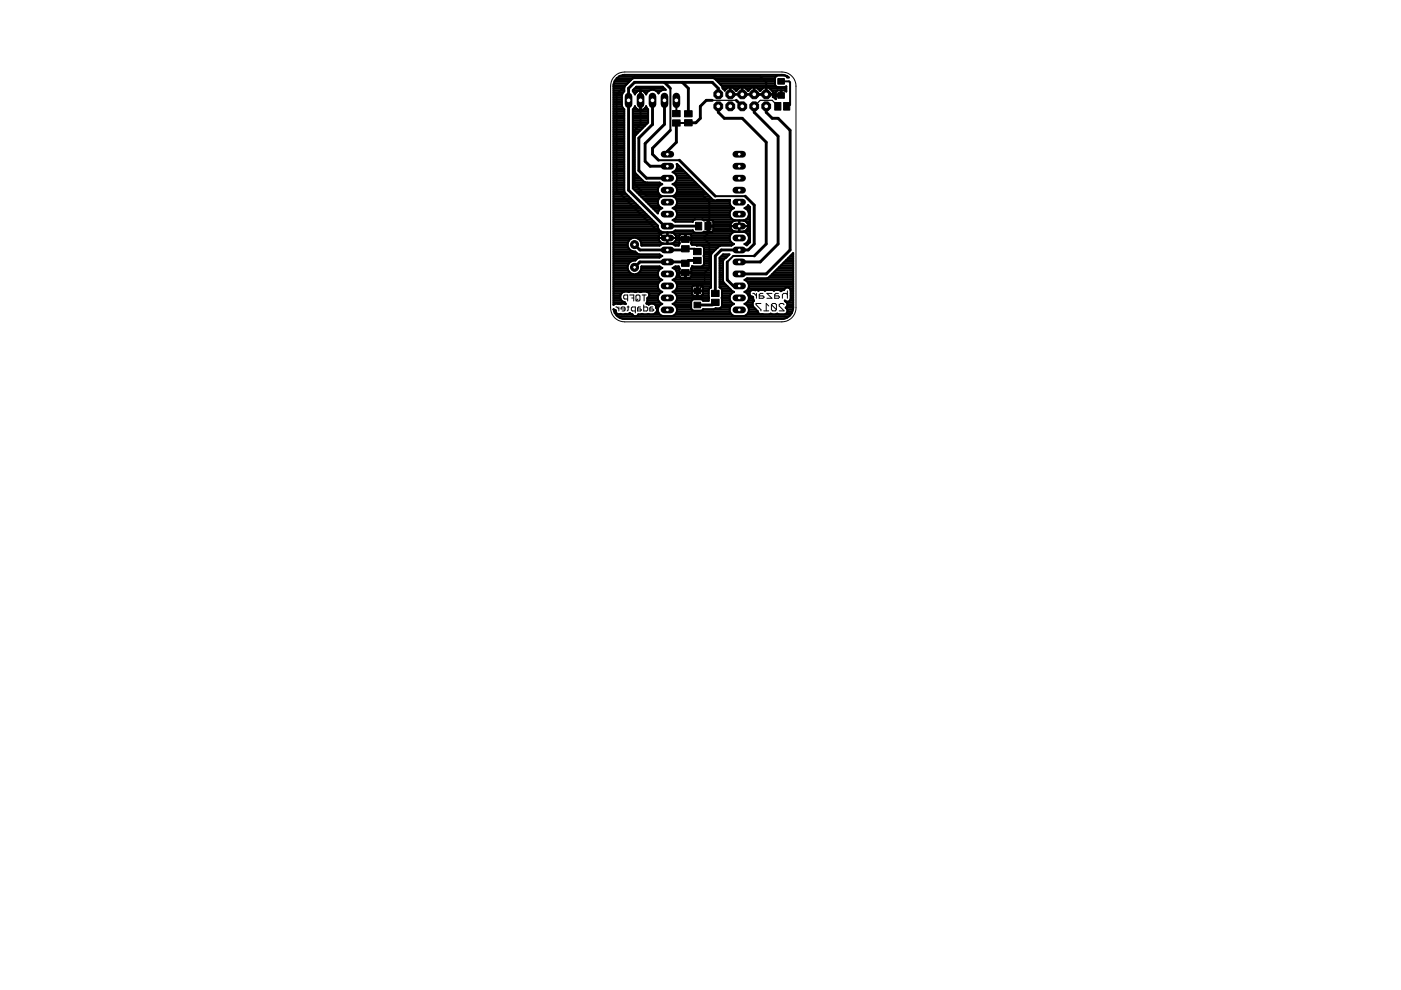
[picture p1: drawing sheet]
<svg xmlns="http://www.w3.org/2000/svg" width="297mm" height="210mm" viewBox="0 0 297 210" stroke-linecap="round" stroke-linejoin="round" font-family="sans-serif">
<g fill="none" stroke="#000" stroke-width=".21">
<path d="M130.6 65.1h.2l.4 .4M131.2 65.1v.8M132.5 65.5h-.8l.2-.4h.4l.2 .2v.4l-.2 .2h-.4M133 65.1h.4M133.1 63.4h-.7l-.2-.2v-.4l.2-.3h.7v1.3M133.2 64.9v.8l-.2 .2M133.5 62.5h.9v1.3M133.9 63.2h.5M134.7 65.9h-.6l-.2-.2v-.4l.2-.2h.6v1.3M135 62.5h.5l.2 .3v.8l-.2 .2h-.5l-.2-.2v-.8zM135.3 63.4l-.5 .4M135.8 65.1h-.4l-.2 .2v.6h.6l.2-.2-.2-.2h-.6"/>
<path d="M136.1 62.5h.9M136.5 64.7v1.2h.6l.2-.2v-.4l-.2-.2h-.6M136.6 62.5v1.3M138.4 65.1h-.4l-.2 .2v.6h.6l.2-.2-.2-.2h-.6M159.6 62.2h.3l.5 .5M160.4 62.2v1M161.3 64.3h-1v.3l1 1.1v.2M161.8 62.2h-.6l-.2 .3v.7h.8l.2-.2-.2-.3h-.8M161.9 65.9h1.1M163 64.9l-.5-.6v1.6M163.6 64.6v1.1l.2 .2h.6l.2-.2M163.6 64.6l.2-.3h.6l.2 .3v1.1"/>
<path d="M163.6 64.6l1 1.1M163.7 62.2h-1.1l1.1 1h-1.1M165 62.2h-.5l-.2 .3v.7h.7l.3-.2-.3-.3h-.7M166.2 64.6l-.2-.3h-.5l-.3 .3v.3l1 1h-1M166.9 61.7v1.5M166.9 62.5l-.2-.3h-.6l-.2 .3v.7"/>
</g>
<g fill="#000" stroke="#000" stroke-width=".21">
<path d="M164.9 16.7h1.4v1.1h-1.4zM164.9 19.6h1.4v1.2h-1.4zM142.6 25.4h1.6v1.3h-1.6zM142.6 23.4h1.6v1.3h-1.6zM145.1 23.5h1.6v1.3h-1.6zM145.1 25.4h1.6v1.3h-1.6zM164.3 21.7h1.3v1.6h-1.3zM166.1 21.7h1.3v1.6h-1.3zM144.5 52.1h1.6v1.3h-1.6zM144.5 50.1h1.6v1.3h-1.6zM144.5 55.2h1.6v1.3h-1.6zM144.5 57.2h1.6v1.3h-1.6z"/>
<path d="M147 54.6h1.7v1.3h-1.7zM147 52.7h1.7v1.3h-1.7zM147.5 47.1h1.3v1.6h-1.3zM149.5 47.1h1.3v1.6h-1.3zM147.2 64.1h1.3v1.2h-1.3zM147.2 61.1h1.3v1.2h-1.3zM150.9 61.6h1.6v1.3h-1.6zM150.9 63.5h1.6v1.3h-1.6z"/>
</g>
<g fill="none" stroke="#000" stroke-width=".61">
<path d="M140.9 17.5l1.2 1.2M144.7 17.5l1.2 1.2v5.4M138.3 21.3v5.1l-2.9 2.9v6.9l1.7 1.6h4.4M140.9 21.3v5.1l-4.1 4v3.8l1 1h3.7M142.1 27.6l-3.8 3.8v1.3l1.3 1.3M143.4 26.1v4.1l-1.9 1.9v.6M144 34l7.7 7.6M151 21.3h-1.2l-1.3 1.2v2.6l-1 .9h-1.6M152.3 20v-1.3l-1.3-1.2h-16.5l-1.2 1.2v21.6l7.6 7.6M152.3 22.5v1.3l1.3 1.3h3.8l5.1 5.1v21.5l-2.6 2.6M156.1 21.3l1.3 1.2M159.9 22.5v1.3l5.1 5.1v22.8l-3.8 3.8h-4.5"/>
<path d="M162.5 22.5v1.3l1.2 1.3h1.3l2.5 2.5v25.4l-5 5.1h-5.8M134.5 51.9l1.2 1.1h9.4M141.5 47.9h6.6M145.3 55.8l-.2-.3h-9.4l-1.2 1.2M145.9 55.2h1.9M154.2 55.5v3.9l1.3 1.2M158 41.6l1.9 1.9v8.2l-1.3 1.3h-5.7l-1.2 1.3v7.9M147.8 64.7h3.3"/>
</g>
<g fill="none" stroke="#000" stroke-width=".42">
<path d="M130.1 18.4h2.3M130.1 19.2h2.3M130.1 19.9h1.8M130.1 19.6h2M130.1 18.8h2.3M130.1 18.1h2.5M130.2 17.7h2.8M130.3 17.3h3.1M130.5 17h3.3M130.8 16.6l-.5 .6-.2 1.1v46.3l.4-.2h2.2l-1.1-.8M130.8 16.6l.6-.5 1.1-.2h33.3l1.1 .2 .4 .3h-.4l-.5-.4-1.8 .1-.3 .4v1.5l.5 .5M130.8 16.6h3.5"/>
<path d="M131.3 16.2h33.2M132.5 18.2l-.1 1.2-.6 .8v2.2l.6 .8v17.3l.1 .3 7 7a1.27 1.27 0 0 0 1 1.5h2l.7-.4h3.7M134 16.7l.3-.1h16.9a5.8 5.8 0 0 1 2 2l.5 .6M134.2 19.2h3.5M134.4 19.6h.5M134.5 18.8h6.4M134.5 16.2l-3.8 3.8v20.3l10.2 10.2M134.6 19.9h.1M134.9 18.4h5.6M135.7 19.2a1.23 1.23 0 0 0-1.1 .8l-.4-.6v-.3l.7-.7h5.6l.7 .6a1.33 1.33 0 0 0-1.6 .8 1.42 1.42 0 0 0-1.4-.8 1.42 1.42 0 0 0-1.2 1l-.4-.5-.7-.3M135.7 19.2v2l.1-2M135.7 19.9h.1"/>
<path d="M135.7 19.6h.1M136.7 19.6h.5M136.9 19.9h.1M139 19.2h1.2M139.4 19.6h.4M142.1 18.7v8.9M151.3 16.6h13M151.8 17h12.5M152.2 17.3h12.1M152.5 17.7h11.8M152.9 18.1h11.5M153.2 18.4h13.5"/>
<path d="M153.3 18.8h.8M153.7 19.2l.6-.6h.5v1.4h10.6l.2 .2M153.7 19.2h.1M154.8 19.2h.1M154.8 19.9h.1M154.8 19.6h.1M154.8 18.8h.1M154.9 18.6h.5l.7 .7 .7-.7h.5v1.5h-2.4zM155.6 18.8h1M156 19.2h.2M157.3 19.2h.1M157.3 19.9h.1"/>
<path d="M157.3 19.6h.1M157.3 18.8h.1M157.4 18.6h.5l.7 .7 .7-.7h.6v1.5h-2.5zM158.2 18.8h.9M158.5 19.2h.2M159.9 19.2h.1M159.9 19.9h.1M159.9 19.6h.1M159.9 18.8h.1M160 18.6h.5l.7 .7 .7-.7h.5v1.5h-2.4zM160.7 18.8h1M161.1 19.2h.2"/>
<path d="M161.2 16.2l1.3 1.3v2.5M162.4 19.2h.1M162.4 19.9h.1M162.4 19.6h.1M162.4 18.8h.1M163.2 18.8h3.5M163.6 19.2h3.1M163.9 20v-.6l-.9-.8h-.5v1.5h1.4v.5M163.9 19.9h.6M163.9 19.6h.6M164.9 19.2l-.4 .4M165.5 19.2v1.1h-1v.7"/>
<path d="M165.5 19.9h.2M165.5 19.6h.2M165.6 17.3h1.7l.2 .2v4.7l-.7 .3M165.7 19.2v1h-1.2v-.6M166.4 18.5l.3-.2v1.1l-.3-.2M166.7 16.2h.2M130.1 38.7h2.3M130.1 39.8h2.3M130.1 39.4h2.3M130.1 39h2.3M130.1 38.3h2.3M130.1 37.9h2.3"/>
<path d="M130.1 37.5h2.3M130.1 37.2h2.3M130.1 36.8h2.3M130.1 36.4h2.3M130.1 36h2.3M130.1 35.7h2.3M130.1 35.3h2.3M130.1 34.9h2.3M130.1 34.5h2.3M130.1 34.2h2.3M130.1 33.8h2.3M130.1 33.4h2.3"/>
<path d="M130.1 33h2.3M130.1 32.7h2.3M130.1 32.3h2.3M130.1 31.9h2.3M130.1 31.6h2.3M130.1 31.2h2.3M130.1 30.8h2.3M130.1 30.4h2.3M130.1 30.1h2.3M130.1 29.7h2.3M130.1 29.3h2.3M130.1 28.9h2.3"/>
<path d="M130.1 28.6h2.3M130.1 28.2h2.3M130.1 27.8h2.3M130.1 27.4h2.3M130.1 27.1h2.3M130.1 26.7h2.3M130.1 26.3h2.3M130.1 25.9h2.3M130.1 25.6h2.3M130.1 25.2h2.3M130.1 24.8h2.3M130.1 24.4h2.3"/>
<path d="M130.1 24.1h2.3M130.1 23.7h2.3M130.1 23.3h2.3M130.1 22.9h2M130.1 22.6h1.8M130.1 22.2h1.7M130.1 21.8h1.7M130.1 21.4h1.7M130.1 21.1h1.7M130.1 20.7h1.7M130.1 20.3h1.7M134.2 38.7h2.6"/>
<path d="M134.2 39.8h5.4M134.2 39.4h5.6M134.2 39h6.2M134.2 38.3h2.1M134.2 37.9h1.7M134.2 37.5h1.3M134.2 37.2h1M134.2 36.8h.6M134.2 36.4h.4M134.2 36h.3M134.2 35.7h.3M134.2 35.3h.3"/>
<path d="M134.2 34.9h.3M134.2 34.5h.3M134.2 34.2h.3M134.2 33.8h.3M134.2 33.4h.3M134.2 33h.3M134.2 32.7h.3M134.2 32.3h.3M134.2 31.9h.3M134.2 31.6h.3M134.2 31.2h.3M134.2 30.8h.3"/>
<path d="M134.2 30.4h.3M134.2 30.1h.3M134.2 29.7h.3M134.2 29.3h.3M134.2 28.9h.4M134.2 28.6h.7M134.2 28.2h1M134.2 27.8h1.4M134.2 27.4h1.8M134.2 27.1h2.2M134.2 26.7h2.5M134.2 26.3h2.9"/>
<path d="M134.2 25.9h3.2M134.2 25.6h3.2M134.2 25.2h3.2M134.2 24.8h3.2M134.2 24.4h3.2M134.2 24.1h3.2M134.2 23.7h3.2M134.2 23.3h1.2M134.4 22.9h.5M134.5 36.3l.2 .4 1.8 1.8 .4 .2h2.9l.6 .4a1.32 1.32 0 0 0-.9 1.2 1.32 1.32 0 0 0 .9 1.3 1.32 1.32 0 0 0-.9 1.3 1.32 1.32 0 0 0 .9 1.2l-.3 .2M134.6 22.6h.1M134.6 22.6l-.4 .6v16.7l5.3 5.4 .2-.7 .4-.3"/>
<path d="M134.6 22.6l.5 .6 .6 .2 .1-2.1v2.1a1.3 1.3 0 0 0 1.2-.9l.4 .7v2.8l-2.7 2.7-.2 .4M135.7 23.3h.1M135.7 22.9h.1M135.7 22.6h.1M135.7 22.2h.1M135.7 21.8h.1M135.7 21.4h.1M135.7 21.1h.1M135.7 20.7h.1M135.7 20.3h.1M135.8 21.3v5.1l-1.3 1.2v11.5l2.6 2.5h12l1.3 1.3v4.8l-.3 .2M136.1 23.3h1.3"/>
<path d="M136.7 22.9h.5M137 22.6h.1M139.6 34h4.4M142.6 39h5.2M142.8 36.4h2.4M143.1 36.8h2.5M143.2 39.4h5M143.2 38.7h4.2M143.3 36h1.5M143.4 21.3v2.8M143.4 37.2h2.5M143.4 39.8h5.2"/>
<path d="M143.4 38.3h3.7M143.5 35.7h.9M143.5 34.9h.2M143.5 37.5l-.2-.5-.7-.5a1.3 1.3 0 0 0 .9-1.7l7.7 7.6 .3 .1 3.3-.1a1.28 1.28 0 0 0 .8 1.7l-.3 .2M143.5 37.5a1.3 1.3 0 0 1-.9 1.6 1.32 1.32 0 0 1 1 1.2 1.32 1.32 0 0 1-1 1.3 1.32 1.32 0 0 1 1 1.3 1.32 1.32 0 0 1-1 1.2 1.3 1.3 0 0 1 .7 2M143.5 37.9h3.2M143.5 37.5h2.8M143.5 35.3h.6M145.9 26l-2.5 .1M163.9 20.6l.6 .4M163.9 20.6h.1M163.9 20.3h1.6"/>
<path d="M164.2 20.7h.3M130.1 48h9.4M130.1 46.5h8.1M130.1 42.4h3.9M130.1 49.1h10.2M130.1 58.1h9.4M130.1 59.6h9.8M130.1 59.2h10.1M130.1 58.9h9.6M130.1 58.5h9.5M130.1 57.8h3.5M130.1 57.4h3.1"/>
<path d="M130.1 57h3M130.1 56.6h3M130.1 56.3h3M130.1 55.9h3.2M130.1 55.5h3.6M130.1 55.1h4.7M130.1 54.8h5.1M130.1 54.4h10M130.1 54h9.8M130.1 53.6h4.9M130.1 53.3h4M130.1 52.9h3.4"/>
<path d="M130.1 52.5h3.1M130.1 52.1h3M130.1 51.8h3M130.1 51.4h3.1M130.1 51h3.2M130.1 50.7h3.6M130.1 50.3h9.6M130.1 49.9h9.7M130.1 49.5h10M130.1 48.8h9.7M130.1 48.4h9.5M130.1 47.6h9.2"/>
<path d="M130.1 47.3h8.8M130.1 46.9h8.5M130.1 46.1h7.7M130.1 45.8h7.3M130.1 45.4h7M130.1 45h6.6M130.1 44.7h6.2M130.1 44.3h5.8M130.1 43.9h5.5M130.1 43.5h5.1M130.1 43.2h4.7M130.1 42.8h4.3"/>
<path d="M130.1 42h3.6M130.1 41.7h3.2M130.1 41.3h2.8M130.1 40.9h2.5M130.1 40.5h2.3M130.1 40.2h2.3M133.1 52.2a1.48 1.48 0 0 0 1.6 1.1l.8 .6h4.3l.6 .4-.6 .3h-4.3l-.8 .6-1 .3-.4 .4M133.1 57l.6 .9 .5 .2M133.3 55.9l-.2 .5v.6M134.4 40.2h5.1M134.8 40.5h4.7M135.1 40.9h4.5"/>
<path d="M135.4 50.7h4.2M135.5 57.8h4M135.5 41.3h4.4M135.7 51h4.1M135.8 57.4h3.9M135.9 51.4h4.2M135.9 41.7h4.4M136 57l-.2 .5-1 .6M136 57h4M136 56.6h4M136 51.8h4.4M136.3 42h3.5"/>
<path d="M136.7 42.4h2.9M137 42.8h2.5M137.4 43.2h2.1M137.8 43.5h1.9M138.1 43.9h1.9M138.5 44.3h1.5M138.9 44.7h.8M139.3 45h.2M139.6 50.5h5.5l.2 .2 .3-.2h3.5M140 49.6l.7-.3h1.6a1.18 1.18 0 0 1 1.1 1.2 1.18 1.18 0 0 1-1.1 1.1h-1.6a1.18 1.18 0 0 1-1-.8 1.18 1.18 0 0 1 .3-1.2zM140.1 57a1.33 1.33 0 0 0-.6 1.3 1.33 1.33 0 0 0 .9 1.1l-.7 .5-.2 .5M140.1 56.7l-.3-.2h-3.7l-.1 .5"/>
<path d="M140.1 56.7l.3 .1-.3 .2M140.9 47.9h.6M141.5 49.3v2.3M141.5 51.4h.1M141.5 51h.1M141.5 50.7h.1M141.5 50.3h.1M141.5 49.9h.1M141.5 49.5h.1M142.7 51.8h1.3M142.7 49.1h4.3M142.8 41.7h7.6"/>
<path d="M142.9 59.2h7.8M142.9 49.5h12.2M142.9 46.5h12.4M142.9 51.4h1.2M143 46.5l-.4 .2 .6 .3h3.7M143 44.3h12.3M143 57h1.1M143 56.6h.9M143 46.9h3.9M143 43.9h12.2M143.1 59.6h7.6M143.1 41.3h7"/>
<path d="M143.2 49.9h.9M143.3 51h.8M143.3 42h7.5M143.3 58.9h1M143.3 46.1h11.6M143.3 46.1l-.3 .4M143.3 44.7h11.6M143.4 57.4h.7M143.4 50.3h.7M143.4 43.5h11.5M143.4 50.7h1.8M143.4 40.9h6.3"/>
<path d="M143.5 42.4h7.8M143.5 58.5h.6M143.5 45.8h11.2M143.5 45h11.2M143.5 57.8h1.7M143.5 58.1h.6M143.5 45.4h11.2M143.5 43.2h11.2M143.5 42.8h11.2M143.5 40.5h5.8M143.5 40.2h5.4M144.1 58.5v-.6h2.5v.6"/>
<path d="M144.1 58.5l.2 .4M144.1 57l-.2-.5h-.7l-.6 .3a1.32 1.32 0 0 1 1 1.3 1.32 1.32 0 0 1-1 1.3l.7 .5 .2 .5M144.1 57v.7h1.1v1.2h-.9M145.1 53l.2-.3h2l.5 .6M145.2 58.1h.2M145.2 58.9h.2M145.2 58.5h.2M145.2 50.3h.2M145.2 49.9h.2M145.4 57.8h5.3M145.4 50.7h9.3M145.9 55.2l-.6 .6"/>
<path d="M146.3 58.9h4.4M146.5 57l.1 .7h-1.2v1.2h.9M146.5 57h4.2M146.5 49.9h8.3M146.6 58.1h4.1M146.6 58.5l-.3 .4M146.6 58.5h4.1M146.6 57.4h4.1M146.6 51.4h8.5M146.6 51h8.2M146.6 50.3h8.1M146.6 51.8h9"/>
<path d="M146.7 56.6h4M146.9 47h.1M146.9 48.9h.1M146.9 48.9l.5 .4h1.5l.3-.2M147.4 46.5l-.5 .5M147.7 52l-1-.1-.2-.3 .1-.7h-1.2v-1.3l1 .1 .2 .3v.6h-2.5v-.7l.4-.3h.7v1.3h-1.1v.7l-.2 .5h-.7l-.7-.4h-2l-.7 .4h-3.7a1.51 1.51 0 0 0-1.6-1.7 1.51 1.51 0 0 0-1.4 1.8M147.7 52v.1M147.7 52.1h1.1l.5 .5-.1 3.6M148.9 46.5l.3 .2h.8v1.1h1.2v-.7l-.2-.3-.8-.1v2.5l.8-.1 .2-.3M148.9 52.1h3.7M149.1 50.5l1.3 1.2v5.1l-1 1h-4.1M149.1 56.3h1.6"/>
<path d="M149.2 56.2l-.4 .3-2.1-.1-.2 .6M149.2 49.1h.1M149.2 54.4h1.5M149.3 55.9h1.4M149.3 55.5h1.4M149.3 55.1h1.4M149.3 54.8h1.4M149.3 54h1.5M149.3 53.6h1.7M149.3 53.3h2.1M149.3 52.9h2.5M150 49.1h.2"/>
<path d="M150 48.8h.2M150 48.4h.2M150 47.6h.2M150 47.3h.2M150 46.9h.2M150.1 47.9h8.5M150.1 47.9l.3 .3v1l-1.3 1.3M151 49.1h8M151.2 46.9h4.3M151.2 48v.8M151.2 48.8h4M151.2 48.4h3.8"/>
<path d="M151.2 47.6h3.7M151.2 47.3h3.9M151.7 41.6h6.3M152.1 52.5h-2.9M152.1 52.5l-1.2 1.3-.2 .3v6.9M152.6 58.1h.7M152.6 59.6h.7M152.6 59.2h.7M152.6 58.9h.7M152.6 58.5h.7M152.6 57.8h.7M152.6 57.4h.7"/>
<path d="M152.6 57h.7M152.6 56.6h.7M152.6 56.3h.7M152.6 55.9h.7M152.6 55.5h.7M152.6 55.1h.8M152.6 54.8h1.1M152.8 54.4h1.4M153.2 54h1.4M154.9 48h-4.9v1.2l-.8-.1M154.9 48a1.16 1.16 0 0 0 1 1.1l2-.1 .6-.6M154.9 47.7v.3"/>
<path d="M154.9 47.7a1.16 1.16 0 0 1 1-.9h2l.6 .5 .1 .4M155.3 44.3a1.35 1.35 0 0 0 0 2.2M155.8 49.1a1.33 1.33 0 0 0-1.1 1.3 1.33 1.33 0 0 0 .9 1.3l-.5 .4h-2.4l-.6 .4M156.7 48h.1M156.7 46.8v2.3M156.7 48.8h.1M156.7 48.4h.1M156.7 47.6h.1M156.7 47.3h.1M156.7 46.9h.1M157.9 51.8h.7M158 46.9h1"/>
<path d="M158.1 59.2h10.1M158.2 46.5h.8M158.2 44.3a1.32 1.32 0 0 1 .4 1.8M158.2 44.3h.8M158.3 48.8h.7M158.3 43.9h.7M158.3 59.6h9.9M158.4 49.5h.6M158.4 51.4h.6M158.4 47.3h.6M158.5 48.4h.5M158.6 46.1l-.4 .4-.5 .2h-1.9l-.5-.2"/>
<path d="M158.6 46.1h.4M158.6 44.7h.4M158.6 47.7v.3M158.6 47.6h.4M158.6 43.5h.1M158.6 48h.4M158.6 43.5l-.4 .5-.4 .1 .4 .2M158.6 43.5l.4 .4M158.6 48l-.1 .4M158.6 51h.4M158.6 49.9h.4M158.7 45.8h.3"/>
<path d="M158.7 45h.3M158.8 50.7h.2M158.8 50.3h.2M158.8 45.4h.2M159 43.9v7.5l-.7 .6-.5-.3a1.33 1.33 0 0 0 1-1.3 1.33 1.33 0 0 0-1.1-1.3M159.9 54.3h-4.4l-1.3 1.2M162.9 58.9h5.3M163 58.9l-.4 .1h-4.2l-.6 .4 .8 .5 .2 .5M163 58.9l5.2-5.2v11.5M163.3 58.5h4.9M163.7 58.1h4.5M164.1 57.8h4.1"/>
<path d="M164.4 57.4h3.8M164.8 57h3.4M165.2 56.6h3M165.6 56.3h2.6M165.9 55.9h2.3M166.3 55.5h1.9M166.7 55.1h1.5M167.1 54.8h1.1M167.4 54.4h.8M167.8 54h.4M130.1 64.5h.1M130.1 61.9h5.9"/>
<path d="M130.1 63.8h1.7M130.1 61.5h9.7M130.1 64.1h2.4M130.1 63.4h1.5M130.1 63h1.4M130.1 62.6h1.4M130.1 62.3h1.7M130.1 61.1h9.5M130.1 60.7h9.4M130.1 60.4h9.4M130.1 60h9.5M130.1 65.6a2.4 2.4 0 0 0 2.4 2h33.3a2.36 2.36 0 0 0 2.3-2"/>
<path d="M130.1 65.6l.4 .2 .1 .5M130.1 65.6h.1M130.2 66h.3M130.4 66.4h.3M130.6 66.7h3.5M130.6 66.3a.67 .67 0 0 0 1 .2h1a.66 .66 0 0 0 .9-.1M131 67.1h36.2M131.6 62.4h.1M131.6 63.6h.1M131.6 62.4v1.2M131.7 67.5h34.8M132.3 61.8l-.7 .6"/>
<path d="M133.2 61.8h.2M133.5 66.4l.2 .1M133.5 66.4h.1M133.7 66.5h.1M134.5 61.8h.4M135.3 66.7h4.7M135.6 61.8h1.5a.7 .7 0 0 1 .6 .9M137.2 61.9h3.2M137.2 64.1h2.7M137.2 63.8h2.4M137.2 63.4h2.3M137.5 64.5h.1"/>
<path d="M137.5 64.5l1.1-.1a.7 .7 0 0 1 .5 .8M137.5 63h2M137.6 62.3h2.2M137.7 62.7l-.5 .5v.7l-.1 .4 .4 .2M137.7 62.6h1.9M138.7 64.5h1.6M139 66.4h.6M139.1 64.9h.7M139.1 65.2l.2 .4M139.1 65.2h.5M139.3 66h.2M139.3 65.6a.98 .98 0 0 1-.7 1h-3.3a.68 .68 0 0 1-.6 .5 .68 .68 0 0 1-.6-.5l-.4-.1"/>
<path d="M139.3 65.6h.2M139.5 60.4a1.26 1.26 0 0 0 .9 1.5 1.32 1.32 0 0 0-.9 1.3 1.32 1.32 0 0 0 .9 1.2 1.33 1.33 0 0 0-.9 1.4 1.33 1.33 0 0 0 1 1.2h2a1.33 1.33 0 0 0 1.1-1.2 1.33 1.33 0 0 0-1-1.4 1.32 1.32 0 0 0 1-1.2 1.32 1.32 0 0 0-1-1.3 1.26 1.26 0 0 0 .9-1.5M142.6 61.9h4.1M142.8 64.5h3.7M143 66.7h12.2M143.1 64.1h3.4M143.2 62.3h3.5M143.2 61.5h3.5M143.3 64.9h3.2M143.4 66.4h11.5M143.4 60h7.3M143.4 63.8h3.2"/>
<path d="M143.4 62.6h3.5M143.4 61.1h3.3M143.5 65.2h3M143.5 66h11.2M143.5 65.6h3.1M143.5 63.4h6.8M143.5 63h6.8M143.5 60.7h3.3M143.5 60.4h7.2M146.9 62.6l.9 .1v-2.1l-.9 .1-.2 .3v.6h2.3v-.6l-.3-.4h-.7v2.1l.8-.1M146.9 62.6l-.2-.2v-.6h2.3l-.2 .8M147.8 61.9h.2"/>
<path d="M147.8 61.5h.2M147.8 62.6h.2M147.8 62.3h.2M147.8 61.1h.2M147.8 60.7h.2M148.8 62.6h1.5M148.9 60.7h1.8M149 61.9h1.3M149 61.5h1.3M149 62.3h1.3M149 61.1h1.4M149.1 65.6h5.6"/>
<path d="M150.3 63v.8h-1.2l-.4-.3h-1.9l-.3 .4 .1 1.7M150.7 61h.1M150.7 61l-.4 .4v1.6M152.6 60.7h1.7M152.6 60.4h1.3M152.6 60h.9M152.8 65.2h2M152.9 61.1h1.8M153.1 63h1.6M153.1 64.9l-.5 .5h-.9l-.4 .2h-2.2l-.4 .3h-1.7l-.4-.3M153.1 63v1.9M153.1 64.5h2.4"/>
<path d="M153.1 61.9h2.5M153.1 63.8h1.7M153.1 61.5h1.9M153.1 64.9h1.9M153.1 64.1h2M153.1 63.4h1.6M153.1 62.6h1.7M153.1 62.3h2M155.5 60.6h1.2M157.9 61.9h1.1M158 64.5h1.6M158.3 66.7h9.3"/>
<path d="M158.3 64.1h1.3M158.4 62.3h.5M158.4 61.5h7.8a.71 .71 0 0 1 .8-.6 .71 .71 0 0 1 .6 .6v1.9M158.5 64.9h1.1M158.6 66.4h2.2M158.6 63.8h1.3M158.6 60h9.6M158.6 62.6h.4M158.7 61.1h7.8M158.7 65.2h1.2M158.7 66h1.9M158.8 60.4a1.31 1.31 0 0 1-1 1.5 1.32 1.32 0 0 1 1 1.3 1.32 1.32 0 0 1-1 1.2 1.33 1.33 0 0 1 1 1.4 1.33 1.33 0 0 1-1.1 1.2h-1.9a1.33 1.33 0 0 1-1.1-1.2 1.33 1.33 0 0 1 .9-1.4 1.32 1.32 0 0 1-.9-1.2 1.32 1.32 0 0 1 .9-1.3l-.7-.5-1.5-1.5-.1-.4v-4.1l.1-.4 1.3-1.1h-1.4l-.7 .8v6.3l.5 .4v1.6"/>
<path d="M158.8 65.6h1.5M158.8 63.4h.9M158.8 63h.9M158.8 60.7h9.4M158.8 60.4h9.4M159.5 61.5a.77 .77 0 0 0-.6 .8 .77 .77 0 0 0 .8 .7v.4M159.7 63.4l.2 .4M159.9 63.8a.96 .96 0 0 0-.2 1.2l.9 1.1a.9 .9 0 0 0 1.2 .5l1.6-.1M160 61.5h.3M160.5 61.5l.3 .1M160.8 61.6h.1M161.1 61.5l-.3 .1"/>
<path d="M161.9 61.5l.3 .1M162.2 61.6h.1M162.5 61.5l-.3 .1M163.4 66.5h.1M163.8 61.5l.3 .1M164.1 61.6h.1M164.4 61.5l-.3 .1M164.8 66.5a1.4 1.4 0 0 1-1.4 0M164.8 66.5h.1M165.2 61.5l.4 .2 .4-.2M166.4 63.8h.1M166.4 63.8l.2 .1"/>
<path d="M166.6 65.2a.75 .75 0 0 1 .4 .8 .75 .75 0 0 1-.6 .6l-1.6-.1M166.6 63.9a.72 .72 0 0 1 .4 .7 .72 .72 0 0 1-.4 .6M166.6 63.9v.1M166.6 65.2h1.6M166.8 64.1h1.4M166.8 66.4h1.1M166.9 65.6h1.2M166.9 64.9h1.3M167 64.5h1.2M167 66h1M167.4 61.1h.8M167.4 63.8h.8"/>
<path d="M167.6 61.5h.6M167.6 61.9h.6M167.6 63.4a.71 .71 0 0 1-.5 .6 .71 .71 0 0 1-.7-.3v.1M167.6 63.4h.6M167.6 63h.6M167.6 62.6h.6M167.6 62.3h.6M168.2 65.2l-.1 .4"/>
</g>
<path d="M151 21.3h5.1M159.9 22.5l1.3-1.2h2.5l1.2 1.2M149.4 57.8v2.3l-1.6 1.6M152.9 53h3.8M151.7 64.1l-.6 .6" fill="none" stroke="#000" stroke-width=".25"/>
<path d="M133.3 20.5v1.6" fill="none" stroke="#000" stroke-width="1.6"/>
<circle cx="133.3" cy="21.3" r=".51" fill="#fff" stroke="#000" stroke-width=".21"/>
<path d="M135.8 20.5v1.6" fill="none" stroke="#000" stroke-width="1.6"/>
<circle cx="135.8" cy="21.3" r=".51" fill="#fff" stroke="#000" stroke-width=".21"/>
<path d="M138.3 20.5v1.6" fill="none" stroke="#000" stroke-width="1.6"/>
<circle cx="138.3" cy="21.3" r=".51" fill="#fff" stroke="#000" stroke-width=".21"/>
<path d="M140.9 20.5v1.6" fill="none" stroke="#000" stroke-width="1.6"/>
<circle cx="140.9" cy="21.3" r=".51" fill="#fff" stroke="#000" stroke-width=".21"/>
<path d="M143.4 20.5v1.6" fill="none" stroke="#000" stroke-width="1.6"/>
<circle cx="143.4" cy="21.3" r=".51" fill="#fff" stroke="#000" stroke-width=".21"/>
<circle cx="152.3" cy="22.5" r="1.01" fill="#000" stroke="#000" stroke-width=".21"/>
<circle cx="152.3" cy="22.5" r=".51" fill="#fff" stroke="#000" stroke-width=".21"/>
<circle cx="152.3" cy="20" r="1.01" fill="#000" stroke="#000" stroke-width=".21"/>
<circle cx="152.3" cy="20" r=".51" fill="#fff" stroke="#000" stroke-width=".21"/>
<circle cx="154.8" cy="22.5" r="1.01" fill="#000" stroke="#000" stroke-width=".21"/>
<circle cx="154.8" cy="22.5" r=".51" fill="#fff" stroke="#000" stroke-width=".21"/>
<circle cx="154.8" cy="20" r="1.01" fill="#000" stroke="#000" stroke-width=".21"/>
<circle cx="154.8" cy="20" r=".51" fill="#fff" stroke="#000" stroke-width=".21"/>
<circle cx="157.4" cy="22.5" r="1.01" fill="#000" stroke="#000" stroke-width=".21"/>
<circle cx="157.4" cy="22.5" r=".51" fill="#fff" stroke="#000" stroke-width=".21"/>
<circle cx="157.4" cy="20" r="1.01" fill="#000" stroke="#000" stroke-width=".21"/>
<circle cx="157.4" cy="20" r=".51" fill="#fff" stroke="#000" stroke-width=".21"/>
<circle cx="159.9" cy="22.5" r="1.01" fill="#000" stroke="#000" stroke-width=".21"/>
<circle cx="159.9" cy="22.5" r=".51" fill="#fff" stroke="#000" stroke-width=".21"/>
<circle cx="159.9" cy="20" r="1.01" fill="#000" stroke="#000" stroke-width=".21"/>
<circle cx="159.9" cy="20" r=".51" fill="#fff" stroke="#000" stroke-width=".21"/>
<circle cx="162.5" cy="22.5" r="1.01" fill="#000" stroke="#000" stroke-width=".21"/>
<circle cx="162.5" cy="22.5" r=".51" fill="#fff" stroke="#000" stroke-width=".21"/>
<circle cx="162.5" cy="20" r="1.01" fill="#000" stroke="#000" stroke-width=".21"/>
<circle cx="162.5" cy="20" r=".51" fill="#fff" stroke="#000" stroke-width=".21"/>
<circle cx="134.5" cy="51.9" r=".85" fill="#000" stroke="#000" stroke-width=".21"/>
<circle cx="134.5" cy="51.9" r=".4" fill="#fff" stroke="#000" stroke-width=".21"/>
<circle cx="134.5" cy="56.7" r=".85" fill="#000" stroke="#000" stroke-width=".21"/>
<circle cx="134.5" cy="56.7" r=".4" fill="#fff" stroke="#000" stroke-width=".21"/>
<path d="M140.8 32.7h1.4" fill="none" stroke="#000" stroke-width="1.4"/>
<circle cx="141.5" cy="32.7" r=".4" fill="#fff" stroke="#000" stroke-width=".21"/>
<path d="M140.8 35.2h1.4" fill="none" stroke="#000" stroke-width="1.4"/>
<circle cx="141.5" cy="35.2" r=".4" fill="#fff" stroke="#000" stroke-width=".21"/>
<path d="M140.8 37.8h1.4" fill="none" stroke="#000" stroke-width="1.4"/>
<circle cx="141.5" cy="37.8" r=".4" fill="#fff" stroke="#000" stroke-width=".21"/>
<path d="M140.8 40.3h1.4" fill="none" stroke="#000" stroke-width="1.4"/>
<circle cx="141.5" cy="40.3" r=".4" fill="#fff" stroke="#000" stroke-width=".21"/>
<path d="M140.8 42.9h1.4" fill="none" stroke="#000" stroke-width="1.4"/>
<circle cx="141.5" cy="42.9" r=".4" fill="#fff" stroke="#000" stroke-width=".21"/>
<path d="M140.8 45.4h1.4" fill="none" stroke="#000" stroke-width="1.4"/>
<circle cx="141.5" cy="45.4" r=".4" fill="#fff" stroke="#000" stroke-width=".21"/>
<path d="M140.8 47.9h1.4" fill="none" stroke="#000" stroke-width="1.4"/>
<circle cx="141.5" cy="47.9" r=".4" fill="#fff" stroke="#000" stroke-width=".21"/>
<path d="M140.8 50.5h1.4" fill="none" stroke="#000" stroke-width="1.4"/>
<circle cx="141.5" cy="50.5" r=".4" fill="#fff" stroke="#000" stroke-width=".21"/>
<path d="M140.8 53h1.4" fill="none" stroke="#000" stroke-width="1.4"/>
<circle cx="141.5" cy="53" r=".4" fill="#fff" stroke="#000" stroke-width=".21"/>
<path d="M140.8 55.5h1.4" fill="none" stroke="#000" stroke-width="1.4"/>
<circle cx="141.5" cy="55.5" r=".4" fill="#fff" stroke="#000" stroke-width=".21"/>
<path d="M140.8 58.1h1.4" fill="none" stroke="#000" stroke-width="1.4"/>
<circle cx="141.5" cy="58.1" r=".4" fill="#fff" stroke="#000" stroke-width=".21"/>
<path d="M140.8 60.6h1.4" fill="none" stroke="#000" stroke-width="1.4"/>
<circle cx="141.5" cy="60.6" r=".4" fill="#fff" stroke="#000" stroke-width=".21"/>
<path d="M140.8 63.2h1.4" fill="none" stroke="#000" stroke-width="1.4"/>
<circle cx="141.5" cy="63.2" r=".4" fill="#fff" stroke="#000" stroke-width=".21"/>
<path d="M140.8 65.7h1.4" fill="none" stroke="#000" stroke-width="1.4"/>
<circle cx="141.5" cy="65.7" r=".4" fill="#fff" stroke="#000" stroke-width=".21"/>
<path d="M156 65.7h1.4" fill="none" stroke="#000" stroke-width="1.4"/>
<circle cx="156.7" cy="65.7" r=".4" fill="#fff" stroke="#000" stroke-width=".21"/>
<path d="M156 63.2h1.4" fill="none" stroke="#000" stroke-width="1.4"/>
<circle cx="156.7" cy="63.2" r=".4" fill="#fff" stroke="#000" stroke-width=".21"/>
<path d="M156 60.6h1.4" fill="none" stroke="#000" stroke-width="1.4"/>
<circle cx="156.7" cy="60.6" r=".4" fill="#fff" stroke="#000" stroke-width=".21"/>
<path d="M156 58.1h1.4" fill="none" stroke="#000" stroke-width="1.4"/>
<circle cx="156.7" cy="58.1" r=".4" fill="#fff" stroke="#000" stroke-width=".21"/>
<path d="M156 55.5h1.4" fill="none" stroke="#000" stroke-width="1.4"/>
<circle cx="156.7" cy="55.5" r=".4" fill="#fff" stroke="#000" stroke-width=".21"/>
<path d="M156 53h1.4" fill="none" stroke="#000" stroke-width="1.4"/>
<circle cx="156.7" cy="53" r=".4" fill="#fff" stroke="#000" stroke-width=".21"/>
<path d="M156 50.5h1.4" fill="none" stroke="#000" stroke-width="1.4"/>
<circle cx="156.7" cy="50.5" r=".4" fill="#fff" stroke="#000" stroke-width=".21"/>
<path d="M156 47.9h1.4" fill="none" stroke="#000" stroke-width="1.4"/>
<circle cx="156.7" cy="47.9" r=".4" fill="#fff" stroke="#000" stroke-width=".21"/>
<path d="M156 45.4h1.4" fill="none" stroke="#000" stroke-width="1.4"/>
<circle cx="156.7" cy="45.4" r=".4" fill="#fff" stroke="#000" stroke-width=".21"/>
<path d="M156 42.9h1.4" fill="none" stroke="#000" stroke-width="1.4"/>
<circle cx="156.7" cy="42.9" r=".4" fill="#fff" stroke="#000" stroke-width=".21"/>
<path d="M156 40.3h1.4" fill="none" stroke="#000" stroke-width="1.4"/>
<circle cx="156.7" cy="40.3" r=".4" fill="#fff" stroke="#000" stroke-width=".21"/>
<path d="M156 37.8h1.4" fill="none" stroke="#000" stroke-width="1.4"/>
<circle cx="156.7" cy="37.8" r=".4" fill="#fff" stroke="#000" stroke-width=".21"/>
<path d="M156 35.2h1.4" fill="none" stroke="#000" stroke-width="1.4"/>
<circle cx="156.7" cy="35.2" r=".4" fill="#fff" stroke="#000" stroke-width=".21"/>
<path d="M156 32.7h1.4" fill="none" stroke="#000" stroke-width="1.4"/>
<circle cx="156.7" cy="32.7" r=".4" fill="#fff" stroke="#000" stroke-width=".21"/>
<path d="M130.3 16.2a2.86 2.86 0 0 1 2.2-.9h33.3a3 3 0 0 1 3 3v46.9a2.96 2.96 0 0 1-3 3h-33.3a2.96 2.96 0 0 1-3-3v-47.4a2.73 2.73 0 0 1 .8-1.6z" fill="none" stroke="#000" stroke-width=".21"/>
</svg>
